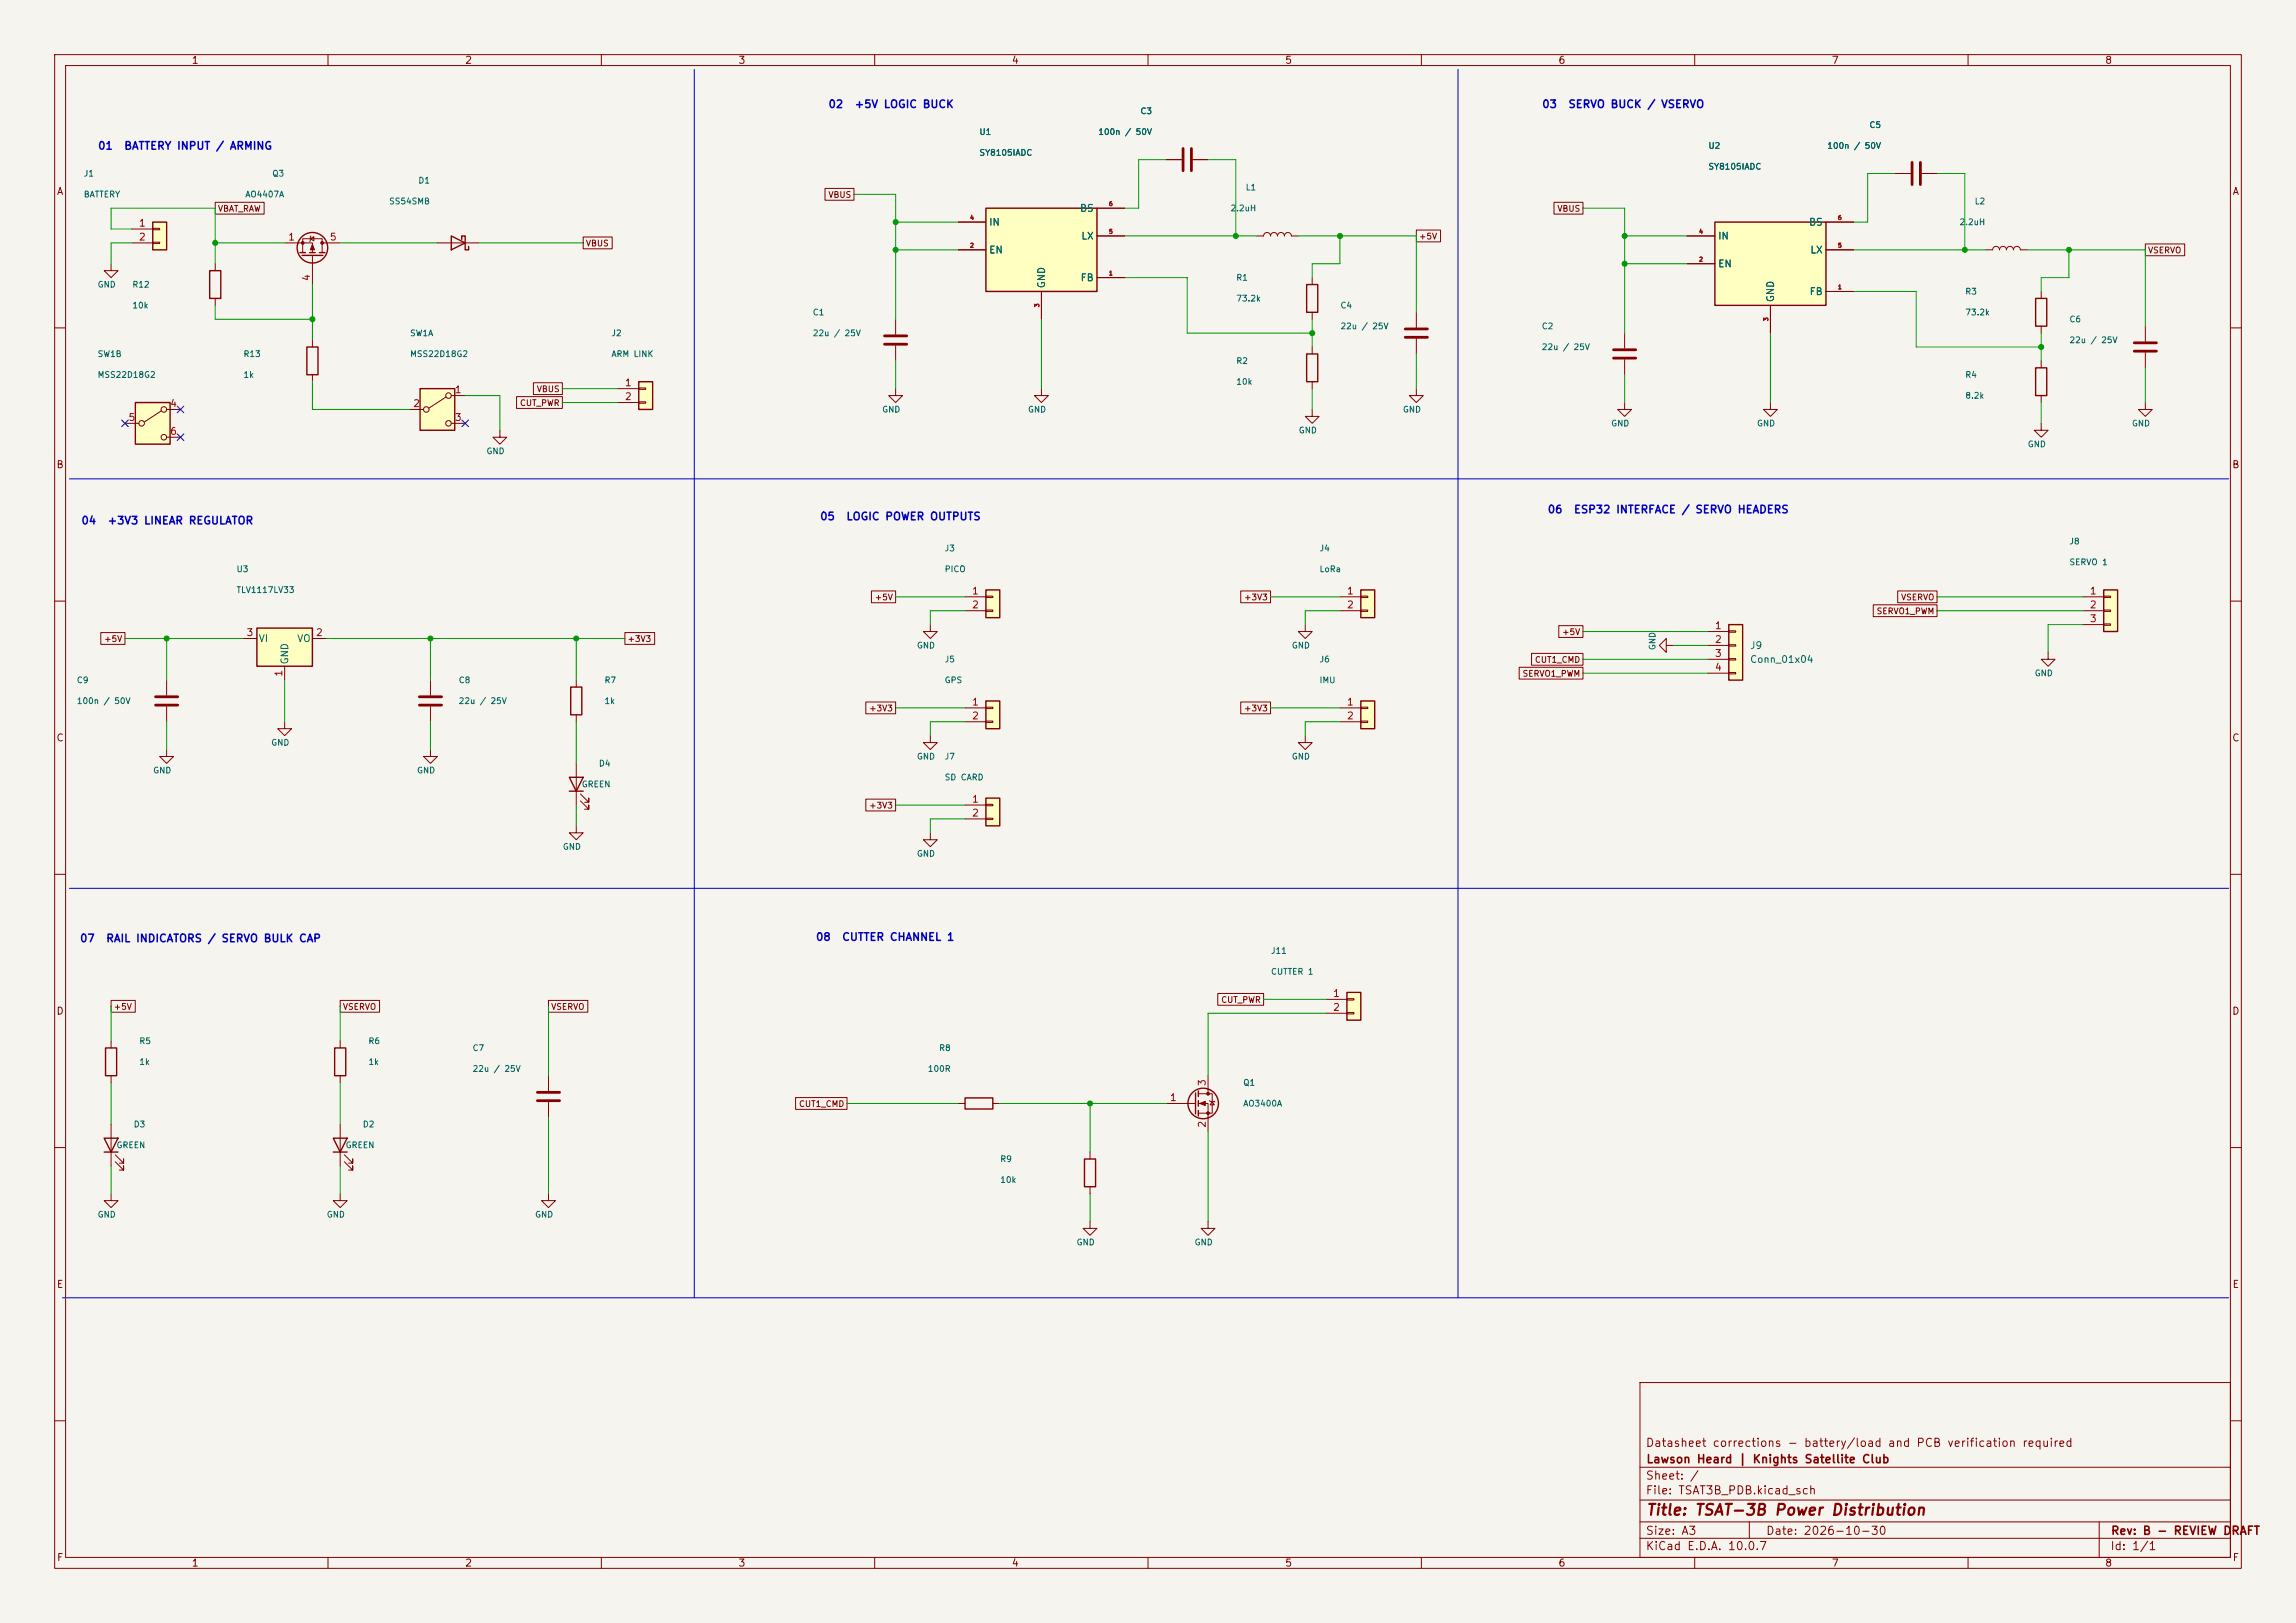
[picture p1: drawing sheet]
<svg xmlns="http://www.w3.org/2000/svg" width="420mm" height="297mm" viewBox="0 0 420 297" stroke-linecap="round" stroke-linejoin="round" font-family="sans-serif">
<defs><g id="words">
<text font-size="2" fill="#840000" x="301" y="277.8">Title: TSAT-3B Power Distribution</text>
<g font-size="1.5" fill="#840000">
<text x="300.9" y="265.1">Datasheet corrections - battery/load and PCB verification required</text>
<text x="301" y="268.1">Lawson Heard | Knights Satellite Club</text>
<text x="300.9" y="273.8">File: TSAT3B_PDB.kicad_sch</text>
<text x="300.9" y="271.1">Sheet: /</text>
<text x="300.9" y="281.2">Size: A3</text>
<text x="322.9" y="281.2">Date: 2026-10-30</text>
<text x="386" y="281.2">Rev: B - REVIEW DRAFT</text>
<text x="300.9" y="284">KiCad E.D.A. 10.0.7</text>
<text x="385.9" y="284">Id: 1/1</text>
</g>
<g font-size="1.4" fill="#0000c2">
<text x="151.4" y="20.1">02</text>
<text x="156.2" y="20.1">+5V LOGIC BUCK</text>
<text x="282" y="20.1">03</text>
<text x="286.8" y="20.1">SERVO BUCK / VSERVO</text>
<text x="17.8" y="27.7">01</text>
<text x="22.6" y="27.7">BATTERY INPUT / ARMING</text>
<text x="149.9" y="95.5">05</text>
<text x="154.7" y="95.5">LOGIC POWER OUTPUTS</text>
<text x="283" y="94.3">06</text>
<text x="287.8" y="94.3">ESP32 INTERFACE / SERVO HEADERS</text>
<text x="14.8" y="96.3">04</text>
<text x="19.6" y="96.3">+3V3 LINEAR REGULATOR</text>
<text x="14.5" y="172.8">07</text>
<text x="19.3" y="172.8">RAIL INDICATORS / SERVO BULK CAP</text>
<text x="149.1" y="172.5">08</text>
<text x="153.9" y="172.5">CUTTER CHANNEL 1</text>
</g>
<g font-size="1.3" fill="#840000">
<text x="35" y="12">1</text>
<text x="85" y="12">2</text>
<text x="135" y="12">3</text>
<text x="185" y="12">4</text>
<text x="235" y="12">5</text>
<text x="285" y="12">6</text>
<text x="335" y="12">7</text>
<text x="385" y="12">8</text>
<text x="10.3" y="36">A</text>
<text x="408.3" y="36">A</text>
<text x="10.2" y="86">B</text>
<text x="408.2" y="86">B</text>
<text x="10.2" y="136">C</text>
<text x="408.2" y="136">C</text>
<text x="10.2" y="186">D</text>
<text x="408.2" y="186">D</text>
<text x="10.3" y="236">E</text>
<text x="408.3" y="236">E</text>
<text x="10.3" y="286">F</text>
<text x="35" y="287">1</text>
<text x="85" y="287">2</text>
<text x="135" y="287">3</text>
<text x="185" y="287">4</text>
<text x="235" y="287">5</text>
<text x="285" y="287">6</text>
<text x="335" y="287">7</text>
<text x="385" y="287">8</text>
<text x="408.3" y="286">F</text>
</g>
<g font-size="1.3" fill="#a90000">
<text x="25.3" y="41.8">1</text>
<text x="25.3" y="44.3">2</text>
<text x="52.6" y="44.3">1</text>
<text x="60.2" y="44.3">5</text>
<text x="57" y="51.5" transform="rotate(-90 57 51.5)">4</text>
<text x="114.2" y="71">1</text>
<text x="23.4" y="77.3">5</text>
<text x="31" y="74.8">4</text>
<text x="75.5" y="74.8">2</text>
<text x="83.1" y="72.3">1</text>
<text x="83.1" y="77.3">3</text>
<text x="114.2" y="73.5">2</text>
<text x="31" y="79.9">6</text>
<text x="177.7" y="109.1">1</text>
<text x="177.7" y="111.6">2</text>
<text x="246.3" y="109.1">1</text>
<text x="246.3" y="111.6">2</text>
<text x="382.2" y="109.1">1</text>
<text x="382.2" y="111.6">2</text>
<text x="45" y="116.7">3</text>
<text x="57.7" y="116.7">2</text>
<text x="313.6" y="115.4">1</text>
<text x="313.6" y="118">2</text>
<text x="382.2" y="114.2">3</text>
<text x="51.9" y="123.9" transform="rotate(-90 51.9 123.9)">1</text>
<text x="313.6" y="120.5">3</text>
<text x="313.6" y="123.1">4</text>
<text x="177.7" y="129.4">1</text>
<text x="177.7" y="131.9">2</text>
<text x="246.3" y="129.4">1</text>
<text x="246.3" y="131.9">2</text>
<text x="177.7" y="147.2">1</text>
<text x="177.7" y="149.7">2</text>
<text x="243.7" y="182.7">1</text>
<text x="243.7" y="185.3">2</text>
<text x="213.9" y="201.8">1</text>
<text x="220.8" y="198.9" transform="rotate(-90 220.8 198.9)">3</text>
<text x="220.8" y="206.5" transform="rotate(-90 220.8 206.5)">2</text>
</g>
<g font-size="1.3" fill="#006464">
<text x="180.8" y="41.6">IN</text>
<text x="197.4" y="39.1">BS</text>
<text x="330.8" y="41.6">BS</text>
<text x="180.8" y="46.7">EN</text>
<text x="197.7" y="44.1">LX</text>
<text x="314.2" y="44.1">IN</text>
<text x="331" y="46.7">LX</text>
<text x="191.5" y="52.9" transform="rotate(-90 191.5 52.9)">GND</text>
<text x="197.6" y="51.8">FB</text>
<text x="314.2" y="49.2">EN</text>
<text x="324.8" y="55.4" transform="rotate(-90 324.8 55.4)">GND</text>
<text x="330.9" y="54.3">FB</text>
<text x="47.2" y="117.8">VI</text>
<text x="54.2" y="117.8">VO</text>
<text x="320" y="119.1">J9</text>
<text x="53" y="121.7" transform="rotate(-90 53 121.7)">GND</text>
<text x="320" y="121.6">Conn_01x04</text>
</g>
<g font-size="1.1" fill="#006464">
<text x="208.5" y="21.1">C3</text>
<text x="341.9" y="23.7">C5</text>
<text x="179.1" y="24.9">U1</text>
<text x="179.1" y="28.8">SY8105IADC</text>
<text x="200.8" y="24.9">100n / 50V</text>
<text x="312.4" y="27.5">U2</text>
<text x="334.1" y="27.5">100n / 50V</text>
<text x="15.2" y="32.6">J1</text>
<text x="49.7" y="32.6">Q3</text>
<text x="76.4" y="33.8">D1</text>
<text x="227.8" y="35.1">L1</text>
<text x="312.4" y="31.3">SY8105IADC</text>
<text x="15.2" y="36.4">BATTERY</text>
<text x="44.8" y="36.4">AO4407A</text>
<text x="71.1" y="37.6">SS54SMB</text>
<text x="225" y="38.9">2.2uH</text>
<text x="358.3" y="41.5">2.2uH</text>
<text x="361.1" y="37.6">L2</text>
<text x="17.8" y="52.9">GND</text>
<text x="24.1" y="52.9">R12</text>
<text x="226" y="51.6">R1</text>
<text x="24.1" y="56.7">10k</text>
<text x="148.6" y="58">C1</text>
<text x="226" y="55.4">73.2k</text>
<text x="245.1" y="56.7">C4</text>
<text x="359.4" y="54.2">R3</text>
<text x="359.4" y="58">73.2k</text>
<text x="378.4" y="59.2">C6</text>
<text x="17.8" y="65.6">SW1B</text>
<text x="44.4" y="65.6">R13</text>
<text x="74.9" y="61.8">SW1A</text>
<text x="74.9" y="65.6">MSS22D18G2</text>
<text x="111.7" y="61.8">J2</text>
<text x="111.7" y="65.6">ARM LINK</text>
<text x="148.6" y="61.8">22u / 25V</text>
<text x="245.1" y="60.5">22u / 25V</text>
<text x="281.9" y="60.5">C2</text>
<text x="281.9" y="64.3">22u / 25V</text>
<text x="378.4" y="63">22u / 25V</text>
<text x="17.8" y="69.4">MSS22D18G2</text>
<text x="44.4" y="69.4">1k</text>
<text x="226" y="66.9">R2</text>
<text x="226" y="70.7">10k</text>
<text x="359.4" y="69.4">R4</text>
<text x="161.3" y="75.7">GND</text>
<text x="187.9" y="75.7">GND</text>
<text x="256.5" y="75.7">GND</text>
<text x="359.4" y="73.2">8.2k</text>
<text x="88.9" y="83.4">GND</text>
<text x="237.5" y="79.6">GND</text>
<text x="294.6" y="78.3">GND</text>
<text x="321.3" y="78.3">GND</text>
<text x="370.8" y="82.1">GND</text>
<text x="389.9" y="78.3">GND</text>
<text x="172.7" y="101.1">J3</text>
<text x="241.3" y="101.1">J4</text>
<text x="378.4" y="99.9">J8</text>
<text x="43.2" y="105">U3</text>
<text x="172.7" y="105">PICO</text>
<text x="241.3" y="105">LoRa</text>
<text x="378.4" y="103.7">SERVO 1</text>
<text x="43.2" y="108.8">TLV1117LV33</text>
<text x="167.6" y="118.9">GND</text>
<text x="236.2" y="118.9">GND</text>
<text x="303.1" y="119.1" transform="rotate(-90 303.1 119.1)">GND</text>
<text x="14" y="125.3">C9</text>
<text x="83.8" y="125.3">C8</text>
<text x="110.5" y="125.3">R7</text>
<text x="172.7" y="121.5">J5</text>
<text x="172.7" y="125.3">GPS</text>
<text x="241.3" y="121.5">J6</text>
<text x="241.3" y="125.3">IMU</text>
<text x="372.1" y="124">GND</text>
<text x="14" y="129.1">100n / 50V</text>
<text x="83.8" y="129.1">22u / 25V</text>
<text x="110.5" y="129.1">1k</text>
<text x="49.5" y="136.7">GND</text>
<text x="27.9" y="141.8">GND</text>
<text x="76.2" y="141.8">GND</text>
<text x="109.4" y="140.5">D4</text>
<text x="167.6" y="139.2">GND</text>
<text x="172.7" y="139.2">J7</text>
<text x="172.7" y="143.1">SD CARD</text>
<text x="236.2" y="139.2">GND</text>
<text x="106.3" y="144.3">GREEN</text>
<text x="102.9" y="155.8">GND</text>
<text x="167.6" y="157">GND</text>
<text x="232.4" y="178.6">CUTTER 1</text>
<text x="232.4" y="174.8">J11</text>
<text x="25.4" y="191.3">R5</text>
<text x="67.3" y="191.3">R6</text>
<text x="25.4" y="195.1">1k</text>
<text x="67.3" y="195.1">1k</text>
<text x="86.3" y="192.6">C7</text>
<text x="86.3" y="196.4">22u / 25V</text>
<text x="169.6" y="196.4">100R</text>
<text x="171.7" y="192.6">R8</text>
<text x="227.3" y="198.9">Q1</text>
<text x="227.3" y="202.7">AO3400A</text>
<text x="24.4" y="206.6">D3</text>
<text x="66.3" y="206.6">D2</text>
<text x="21.2" y="210.4">GREEN</text>
<text x="63.1" y="210.4">GREEN</text>
<text x="182.9" y="212.9">R9</text>
<text x="182.9" y="216.7">10k</text>
<text x="17.8" y="223.1">GND</text>
<text x="59.7" y="223.1">GND</text>
<text x="97.8" y="223.1">GND</text>
<text x="196.8" y="228.1">GND</text>
<text x="218.4" y="228.1">GND</text>
</g>
<g font-size="1.1" fill="#840000">
<text x="39.8" y="39">VBAT_RAW</text>
<text x="151.4" y="36.5">VBUS</text>
<text x="284.8" y="39">VBUS</text>
<text x="107.1" y="45.3">VBUS</text>
<text x="259.5" y="44.1">+5V</text>
<text x="392.8" y="46.6">VSERVO</text>
<text x="95" y="74.6">CUT_PWR</text>
<text x="98.1" y="72">VBUS</text>
<text x="159.9" y="110.1">+5V</text>
<text x="227.5" y="110.1">+3V3</text>
<text x="343.2" y="112.7">SERVO1_PWM</text>
<text x="347.7" y="110.1">VSERVO</text>
<text x="19" y="117.7">+5V</text>
<text x="114.7" y="117.7">+3V3</text>
<text x="285.7" y="116.5">+5V</text>
<text x="278.4" y="124.1">SERVO1_PWM</text>
<text x="280.7" y="121.5">CUT1_CMD</text>
<text x="158.9" y="130.4">+3V3</text>
<text x="227.5" y="130.4">+3V3</text>
<text x="158.9" y="148.2">+3V3</text>
<text x="20.7" y="185">+5V</text>
<text x="62.6" y="185">VSERVO</text>
<text x="100.7" y="185">VSERVO</text>
<text x="223.3" y="183.8">CUT_PWR</text>
<text x="146.1" y="202.8">CUT1_CMD</text>
</g>
<g font-size=".8" fill="#a90000">
<text x="177.4" y="40.4">4</text>
<text x="202.8" y="37.9">6</text>
<text x="336.1" y="40.4">6</text>
<text x="177.4" y="45.5">2</text>
<text x="202.8" y="43">5</text>
<text x="310.7" y="43">4</text>
<text x="336.1" y="45.5">5</text>
<text x="202.8" y="50.6">1</text>
<text x="310.7" y="48">2</text>
<text x="336.1" y="53.1">1</text>
<text x="190.3" y="56.3" transform="rotate(-90 190.3 56.3)">3</text>
<text x="323.6" y="58.9" transform="rotate(-90 323.6 58.9)">3</text>
</g>
</g></defs>
<path d="M0 0h420v297h-420z" fill="#f5f4ef" stroke="#f5f4ef" stroke-width=".18"/>
<g fill="none" stroke="#840000" stroke-width=".18">
<path d="M10 10h400v277h-400zM12 12h396v273h-396zM60 10v2M110 10v2M160 10v2M210 10v2M260 10v2M310 10v2M360 10v2M10 60h2M408 60h2M10 110h2"/>
<path d="M408 110h2M10 160h2M170.2 152.4v1.3h1.2l-1.2 1.2-1.3-1.2h1.3M408 160h2M10 210h2M408 210h2M300 253h108v32h-108zM10 260h2M300 278.5h108M300 274.5h108M300 268.5h108M320 278.5v3"/>
<path d="M384 278.5v6.5M408 260h2M60 285v2M110 285v2M160 285v2M210 285v2M260 285v2M300 281.5h108M310 285v2M360 285v2"/>
</g>
<path d="M180.3 38.1h20.4v15.2h-20.4z" fill="#ffffc2"/>
<path d="M180.3 38.1h20.4v15.2h-20.4z" fill="none" stroke="#840000" stroke-width=".25"/>
<path d="M200.7 38.1h5M175.3 45.7h5M175.3 40.6h5M190.5 53.3v5.1M200.7 50.8h5M200.7 43.2h5M30.5 137.2v1.2h1.2l-1.2 1.3-1.3-1.3h1.3" fill="none" stroke="#840000" stroke-width=".18"/>
<path d="M180.3 146.1h2.6v5h-2.6z" fill="#ffffc2"/>
<path d="M180.3 146.1h2.6v5h-2.6zM176.5 200.9h5.1v2h-5.1z" fill="none" stroke="#840000" stroke-width=".25"/>
<g fill="none" stroke="#840000" stroke-width=".18">
<path d="M229.9 43.2h1.2a.64 .64 0 0 1 .7-.7 .64 .64 0 0 1 .6 .7 .64 .64 0 0 1 .6-.7 .64 .64 0 0 1 .7 .7 .64 .64 0 0 1 .6-.7 .64 .64 0 0 1 .6 .7 .64 .64 0 0 1 .7-.7 .64 .64 0 0 1 .6 .7h1.3M190.5 71.1v1.3h1.3l-1.3 1.3-1.3-1.3h1.3M392.4 73.7v1.2h1.3l-1.3 1.3-1.2-1.3h1.2M170.2 114.3v1.3h1.2l-1.2 1.2-1.3-1.2h1.3M238.8 114.3v1.3h1.2l-1.2 1.2-1.3-1.2h1.3M170.2 134.6v1.3h1.2l-1.2 1.3-1.3-1.3h1.3M238.8 134.6v1.3h1.2l-1.2 1.3-1.3-1.3h1.3M176.5 147.3h3.8M176.5 149.9h3.8M180.3 147.2h1.3v.2h-1.3zM180.3 149.7h1.3v.3h-1.3zM175.3 201.9h1.2"/>
<path d="M181.6 201.9h1.3"/>
</g>
<path d="M248.9 128.3h2.6v5.1h-2.6z" fill="#ffffc2"/>
<path d="M248.9 128.3h2.6v5.1h-2.6zM19.3 191.8h2v5.1h-2zM19 208.3h2.6l-1.3 2.5zM19 210.8h2.6" fill="none" stroke="#840000" stroke-width=".25"/>
<path d="M91.4 78.7v1.3h1.3l-1.3 1.3-1.2-1.3h1.2M245.1 129.5h3.8M245.1 132.1h3.8M248.9 129.4h1.3v.3h-1.3zM248.9 132h1.3v.2h-1.3zM20.3 190.5v1.3M20.3 196.9v1.2M20.3 218.4v1.3h1.3l-1.3 1.3-1.3-1.3h1.3M20.3 205.7v7.7M21.1 212.6l1.5 1.5v-.7v.7h-.8M21.1 211.3l1.5 1.6v-.8v.8h-.8M62.2 218.4v1.3h1.3l-1.3 1.3-1.2-1.3h1.2" fill="none" stroke="#840000" stroke-width=".18"/>
<path d="M246.4 181.6h2.5v5.1h-2.5z" fill="#ffffc2"/>
<path d="M104.4 125.7h2v5.1h-2zM246.4 181.6h2.5v5.1h-2.5z" fill="none" stroke="#840000" stroke-width=".25"/>
<path d="M213.4 29.2h2.8M218.2 29.2h2.8M392.4 59.7v2.8M392.4 64.5v2.8M105.4 124.5v1.2M105.4 130.8v1.3M242.6 182.9h3.8M242.6 185.4h3.8M246.4 182.8h1.2v.2h-1.2zM246.4 185.3h1.2v.2h-1.2z" fill="none" stroke="#840000" stroke-width=".18"/>
<path d="M216.4 27.2v4M217.9 27.2v4M390.4 62.7h4.1M390.4 64.3h4.1" fill="none" stroke="#840000" stroke-width=".51"/>
<path d="M24.8 73.7h6.3v7.6h-6.3z" fill="#ffffc2"/>
<g fill="none" stroke="#840000" stroke-width=".18">
<path d="M163.8 58.4v2.8M22.9 77.5h2.5M29.5 75.2l-3.1 2M30.5 74.9h2.5M57.1 62.2v1.3M57.1 68.6v1.3M163.8 71.1v1.3h1.3l-1.3 1.3-1.2-1.3h1.2M163.8 63.2v2.8M30.5 80h2.5M78.7 124.5v2.8M78.7 129.3v2.8M100.3 218.4v1.3h1.3l-1.3 1.3-1.2-1.3h1.2"/>
<circle cx="25.9" cy="77.5" r=".51"/>
<circle cx="30" cy="74.9" r=".51"/>
<circle cx="30" cy="80" r=".51"/>
</g>
<path d="M24.8 73.7h6.3v7.6h-6.3zM56.1 63.5h2.1v5.1h-2.1z" fill="none" stroke="#840000" stroke-width=".25"/>
<path d="M161.8 61.5h4.1M161.8 63h4.1M76.7 127.5h4.1M76.7 129h4.1" fill="none" stroke="#840000" stroke-width=".51"/>
<path d="M27.9 40.6h2.6v5.1h-2.6z" fill="#ffffc2"/>
<path d="M27.9 40.6h2.6v5.1h-2.6z" fill="none" stroke="#840000" stroke-width=".25"/>
<path d="M24.1 41.9h3.8M24.1 44.5h3.8M27.9 41.8h1.3v.2h-1.3zM27.9 44.3h1.3v.3h-1.3z" fill="none" stroke="#840000" stroke-width=".18"/>
<path d="M180.3 128.3h2.6v5.1h-2.6z" fill="#ffffc2"/>
<path d="M180.3 128.3h2.6v5.1h-2.6z" fill="none" stroke="#840000" stroke-width=".25"/>
<path d="M176.5 129.5h3.8M176.5 132.1h3.8M180.3 129.4h1.3v.3h-1.3zM180.3 132h1.3v.2h-1.3z" fill="none" stroke="#840000" stroke-width=".18"/>
<path d="M180.3 108h2.6v5h-2.6z" fill="#ffffc2"/>
<g fill="none" stroke="#840000" stroke-width=".25">
<path d="M54.9 46.2h1M55.2 46.7h3.9M56.6 46.2h1.1M58.4 46.2h1M372.4 54.6h2v5.1h-2zM372.4 67.3h2v5.1h-2zM180.3 108h2.6v5h-2.6zM104.1 142.2h2.6l-1.3 2.6zM104.1 144.8h2.6"/>
<circle cx="57.1" cy="45.3" r="2.79"/>
</g>
<g fill="none" stroke="#840000" stroke-width=".18">
<path d="M52.1 44.5h5v1.7M55.4 46.2v-2.5h3.5v2.5M56.8 43.7l.6-.4v.8zM56.9 43.2l-.1 .1v.8l-.2 .1M57.1 46.7v5.4M58.9 44.5h3.3M363.2 45.7h1.3a.64 .64 0 0 1 .6-.6 .64 .64 0 0 1 .7 .6 .64 .64 0 0 1 .6-.6 .64 .64 0 0 1 .6 .6 .64 .64 0 0 1 .7-.6 .64 .64 0 0 1 .6 .6 .64 .64 0 0 1 .6-.6 .64 .64 0 0 1 .7 .6h1.2M373.4 53.3v1.3M373.4 59.7v1.3M373.4 66v1.3M373.4 72.4v1.3M176.5 109.2h3.8"/>
<path d="M176.5 111.8h3.8M180.3 109.1h1.3v.2h-1.3zM180.3 111.6h1.3v.3h-1.3zM105.4 139.7v7.6M106.2 146.6l1.5 1.5v-.8v.8h-.8M106.2 145.3l1.5 1.5v-.7v.7h-.8"/>
</g>
<g fill="#840000" stroke="#840000" stroke-width=".18">
<path d="M57.1 44.7l.4 1h-.7z"/>
<circle cx="55.4" cy="44.4" r=".25"/>
<circle cx="58.9" cy="44.4" r=".25"/>
</g>
<path d="M116.8 69.9h2.6v5h-2.6z" fill="#ffffc2"/>
<path d="M82.5 43.2l2.6 1.3-2.6 1.2zM84.5 43.8v-.6h.6v2.5h.6v-.6M116.8 69.9h2.6v5h-2.6z" fill="none" stroke="#840000" stroke-width=".25"/>
<path d="M80 44.5h7.6M113 71.1h3.8M113 73.7h3.8M116.8 71h1.3v.2h-1.3zM116.8 73.5h1.3v.3h-1.3zM373.4 77.5v1.2h1.2l-1.2 1.3-1.3-1.3h1.3" fill="none" stroke="#840000" stroke-width=".18"/>
<path d="M76.8 71.1h6.4v7.6h-6.4z" fill="#ffffc2"/>
<g fill="none" stroke="#840000" stroke-width=".18">
<path d="M20.3 48.3v1.2h1.3l-1.3 1.3-1.3-1.3h1.3M39.4 48.3v1.2M39.4 54.6v1.3M74.9 74.9h2.6M81.6 72.6l-3.1 2.1M82.5 72.4h2.6M82.5 77.5h2.6M374.6 119.4v1.3h1.3l-1.3 1.2-1.2-1.2h1.2M30.5 124.5v2.8M30.5 129.3v2.8M100.3 196.9v2.7M221 196.9v3.3"/>
<path d="M62.2 205.7v7.7M63 212.6l1.5 1.5v-.7v.7h-.7M63 211.3l1.5 1.6v-.8v.8h-.7M100.3 201.7v2.8M199.4 210.8v1.3M199.4 217.2v1.2M213.4 201.9h5.3M219.2 200.2h2.5v3.5h-2.5M219.2 201.9h1.8v5.1M221.2 201.4l.2 .1h.7l.1 .2M221.7 201.5l.4 .7h-.7zM199.4 223.5v1.3h1.3l-1.3 1.3-1.3-1.3h1.3"/>
<path d="M221 223.5v1.3h1.2l-1.2 1.3-1.3-1.3h1.3"/>
<circle cx="78" cy="74.9" r=".51"/>
<circle cx="82" cy="72.4" r=".51"/>
<circle cx="82" cy="77.5" r=".51"/>
</g>
<g fill="none" stroke="#840000" stroke-width=".25">
<path d="M38.4 49.5h2v5.1h-2zM76.8 71.1h6.4v7.6h-6.4zM219.2 199.6v1.1M61 208.3h2.5l-1.3 2.5zM61 210.8h2.5M198.4 212.1h2v5.1h-2zM218.7 200v3.8M219.2 201.4v1M219.2 203.2v1"/>
<circle cx="220.1" cy="201.9" r="2.79"/>
</g>
<path d="M28.4 127.5h4.1M28.4 129h4.1M98.3 199.9h4.1M98.3 201.4h4.1" fill="none" stroke="#840000" stroke-width=".51"/>
<g fill="#840000" stroke="#840000" stroke-width=".18">
<path d="M219.5 201.9l1-.4v.8z"/>
<circle cx="221" cy="200.2" r=".25"/>
<circle cx="221" cy="203.7" r=".25"/>
</g>
<path d="M384.8 108h2.5v7.6h-2.5z" fill="#ffffc2"/>
<path d="M384.8 108h2.5v7.6h-2.5z" fill="none" stroke="#840000" stroke-width=".25"/>
<path d="M381 109.2h3.8M381 111.8h3.8M381 114.3h3.8M384.8 109.1h1.3v.2h-1.3zM384.8 111.6h1.3v.3h-1.3zM384.8 114.2h1.3v.2h-1.3z" fill="none" stroke="#840000" stroke-width=".18"/>
<path d="M47 114.9h10.1v7h-10.1z" fill="#ffffc2"/>
<path d="M239 52.1h2v5.1h-2zM239 64.8h2v5.1h-2zM47 114.9h10.1v7h-10.1zM61.2 191.8h2v5.1h-2z" fill="none" stroke="#840000" stroke-width=".25"/>
<path d="M240 50.8v1.3M240 57.2v1.2M240 63.5v1.3M240 69.9v1.2M44.4 116.8h2.6M57.1 116.8h2.6M52.1 132.1v1.3h1.2l-1.2 1.2-1.3-1.2h1.3M52.1 121.9v2.6M78.7 137.2v1.2h1.3l-1.3 1.3-1.2-1.3h1.2M105.4 151.1v1.3h1.3l-1.3 1.3-1.3-1.3h1.3M62.2 190.5v1.3M62.2 196.9v1.2" fill="none" stroke="#840000" stroke-width=".18"/>
<path d="M316.2 114.3h2.6v10.2h-2.6z" fill="#ffffc2"/>
<path d="M316.2 114.3h2.6v10.2h-2.6z" fill="none" stroke="#840000" stroke-width=".25"/>
<g fill="none" stroke="#840000" stroke-width=".18">
<path d="M259.1 57.2v2.7M240 74.9v1.3h1.3l-1.3 1.3-1.2-1.3h1.2M259.1 71.1v1.3h1.2l-1.2 1.3-1.3-1.3h1.3M259.1 62v2.8M304.8 118.1v-1.3l-1.3 1.3 1.3 1.3v-1.3h1.3M312.4 115.6h3.8M312.4 118.1h3.8M316.2 115.4h1.3v.3h-1.3zM316.2 118h1.3v.2h-1.3zM312.4 120.7h3.8M312.4 123.2h3.8M316.2 120.5h1.3v.3h-1.3z"/>
<path d="M316.2 123.1h1.3v.2h-1.3z"/>
</g>
<path d="M257 60.2h4.1M257 61.7h4.1" fill="none" stroke="#840000" stroke-width=".51"/>
<path d="M248.9 108h2.6v5h-2.6z" fill="#ffffc2"/>
<path d="M248.9 108h2.6v5h-2.6z" fill="none" stroke="#840000" stroke-width=".25"/>
<path d="M297.2 73.7v1.2h1.2l-1.2 1.3-1.3-1.3h1.3M297.2 61v2.8M297.2 65.8v2.8M323.8 73.7v1.2h1.3l-1.3 1.3-1.2-1.3h1.2M245.1 109.2h3.8M245.1 111.8h3.8M248.9 109.1h1.3v.2h-1.3zM248.9 111.6h1.3v.3h-1.3z" fill="none" stroke="#840000" stroke-width=".18"/>
<path d="M295.1 64h4.1M295.1 65.5h4.1" fill="none" stroke="#840000" stroke-width=".51"/>
<path d="M313.7 40.6h20.3v15.3h-20.3z" fill="#ffffc2"/>
<path d="M313.7 40.6h20.3v15.3h-20.3z" fill="none" stroke="#840000" stroke-width=".25"/>
<g fill="none" stroke="#840000" stroke-width=".18">
<path d="M39.4 37h8.9v2.2h-8.9zM150.9 34.5h5.3v2.1h-5.3zM200.7 38.1h5M213.4 29.2h2.8M218.2 29.2h2.8M284.3 37h5.3v2.2h-5.3zM346.7 31.8h2.8M351.5 31.8h2.8M106.7 43.4h5.3v2.1h-5.3zM175.3 45.7h5M175.3 40.6h5M190.5 53.3v5.1"/>
<path d="M200.7 43.2h5M200.7 50.8h5M259.1 42.1h4.4v2.2h-4.4zM308.6 48.3h5.1M308.6 43.2h5.1M323.8 55.9v5.1M334 53.3h5.1M334 45.7h5.1M334 40.6h5.1M392.4 44.6h7.2v2.2h-7.2zM94.5 72.6h8.4v2.1h-8.4zM97.6 70h5.3v2.2h-5.3z"/>
<path d="M18.4 115.8h4.5v2.1h-4.5zM114.3 115.8h5.5v2.1h-5.5zM159.4 108.1h4.4v2.2h-4.4zM227 108.1h5.4v2.2h-5.4zM280.2 119.6h9.4v2.1h-9.4zM285.1 114.5h4.5v2.1h-4.5zM342.7 110.7h11.6v2.1h-11.6zM347.1 108.1h7.2v2.2h-7.2zM158.4 128.5h5.4v2.1h-5.4zM227 128.5h5.4v2.1h-5.4zM277.9 122.1h11.7v2.2h-11.7zM158.4 146.2h5.4v2.2h-5.4z"/>
<path d="M20.3 183.1h4.4v2.1h-4.4zM62.2 183.1h7.2v2.1h-7.2zM100.3 183.1h7.2v2.1h-7.2zM222.8 181.8h8.3v2.2h-8.3zM145.5 200.9h9.4v2.1h-9.4z"/>
</g>
<path d="M349.8 29.7v4.1M351.3 29.7v4.1" fill="none" stroke="#840000" stroke-width=".51"/>
<path d="M127 12.7v224.8M266.7 12.7v224.8M12.7 87.6h395M12.7 162.6h395M11.4 237.5h396.3" fill="none" stroke="#0000c2" stroke-width=".18"/>
<g fill="none" stroke="#009600" stroke-width=".18">
<path d="M156.2 35.6h7.6v22.8M213.4 29.2h-5.1v8.9h-2.6M221 29.2h5.1v14M289.6 38.1h7.6v22.9M346.7 31.8h-5.1v8.8h-2.5M354.3 31.8h5.1v13.9M24.1 41.9h-3.8v-3.8h19.1v10.2M24.1 44.5h-3.8v3.8M39.4 55.9v2.5h17.7M39.4 44.5h12.7M57.1 52.1v10.1M62.2 44.5h17.8"/>
<path d="M87.6 44.5h19.1M163.8 40.6h11.5M163.8 45.7h11.5M190.5 58.4v12.7M205.7 43.2h24.2M205.7 50.8h11.5v10.2h22.8M237.5 43.2h21.6v14M240 58.4v5.1M245.1 43.2v5.1h-5.1v2.5M297.2 48.3h11.4M297.2 43.2h11.4M339.1 45.7h24.1"/>
<path d="M339.1 53.3h11.4v10.2h22.9M370.8 45.7h21.6v14M378.5 45.7v5.1h-5.1v2.5M57.1 69.9v5h17.8M85.1 72.4h6.3v6.3M102.9 73.7h10.1M102.9 71.1h10.1M163.8 66v5.1M240 71.1v3.8M259.1 64.8v6.3M297.2 68.6v5.1M323.8 61v12.7"/>
<path d="M373.4 61v5M373.4 73.7v3.8M392.4 67.3v6.4M22.9 116.8h21.5M30.5 116.8v7.7M59.7 116.8h54.6M78.7 116.8v7.7M105.4 116.8v7.7M163.8 109.2h12.7M176.5 111.8h-6.3v2.5M232.4 109.2h12.7M245.1 111.8h-6.3v2.5"/>
<path d="M289.6 115.6h22.8M306.1 118.1h6.3M354.3 111.8h26.7M354.3 109.2h26.7M381 114.3h-6.4v5.1M30.5 132.1v5.1M52.1 124.5v7.6M78.7 132.1v5.1M105.4 132.1v7.6M163.8 129.5h12.7M176.5 132.1h-6.3v2.5M232.4 129.5h12.7"/>
<path d="M245.1 132.1h-6.3v2.5M289.6 120.7h22.8M289.6 123.2h22.8M105.4 147.3v3.8M163.8 147.3h12.7M176.5 149.9h-6.3v2.5M20.3 184.2v6.3M20.3 198.1v7.6M62.2 184.2v6.3M62.2 198.1v7.6M100.3 184.2v12.7M231.1 182.9h11.5"/>
<path d="M242.6 185.4h-21.6v11.5M20.3 213.4v5M62.2 213.4v5M100.3 204.5v13.9M154.9 201.9h20.4M182.9 201.9h30.5M199.4 201.9v8.9M199.4 218.4v5.1M221 207v16.5"/>
</g>
<path d="M22.3 76.9l1.2 1.2M23.5 76.9l-1.2 1.2M32.4 79.4l1.2 1.2M32.4 74.3l1.2 1.2M33.6 79.4l-1.2 1.2M33.6 74.3l-1.2 1.2M84.5 76.9l1.2 1.2M85.7 76.9l-1.2 1.2" fill="none" stroke="#000084" stroke-width=".18"/>
<g fill="#009600" stroke="#009600" stroke-width=".18">
<circle cx="199.4" cy="201.9" r=".46"/>
<circle cx="39.4" cy="44.5" r=".46"/>
<circle cx="163.8" cy="40.6" r=".46"/>
<circle cx="163.8" cy="45.7" r=".46"/>
<circle cx="57.1" cy="58.4" r=".46"/>
<circle cx="30.5" cy="116.8" r=".46"/>
<circle cx="78.7" cy="116.8" r=".46"/>
<circle cx="105.4" cy="116.8" r=".46"/>
<circle cx="245.1" cy="43.2" r=".46"/>
<circle cx="240" cy="61" r=".46"/>
<circle cx="297.2" cy="48.3" r=".46"/>
<circle cx="297.2" cy="43.2" r=".46"/>
<circle cx="226.1" cy="43.2" r=".46"/>
<circle cx="373.4" cy="63.5" r=".46"/>
<circle cx="378.5" cy="45.7" r=".46"/>
<circle cx="359.4" cy="45.7" r=".46"/>
</g>
<use href="#words"/>
</svg>
